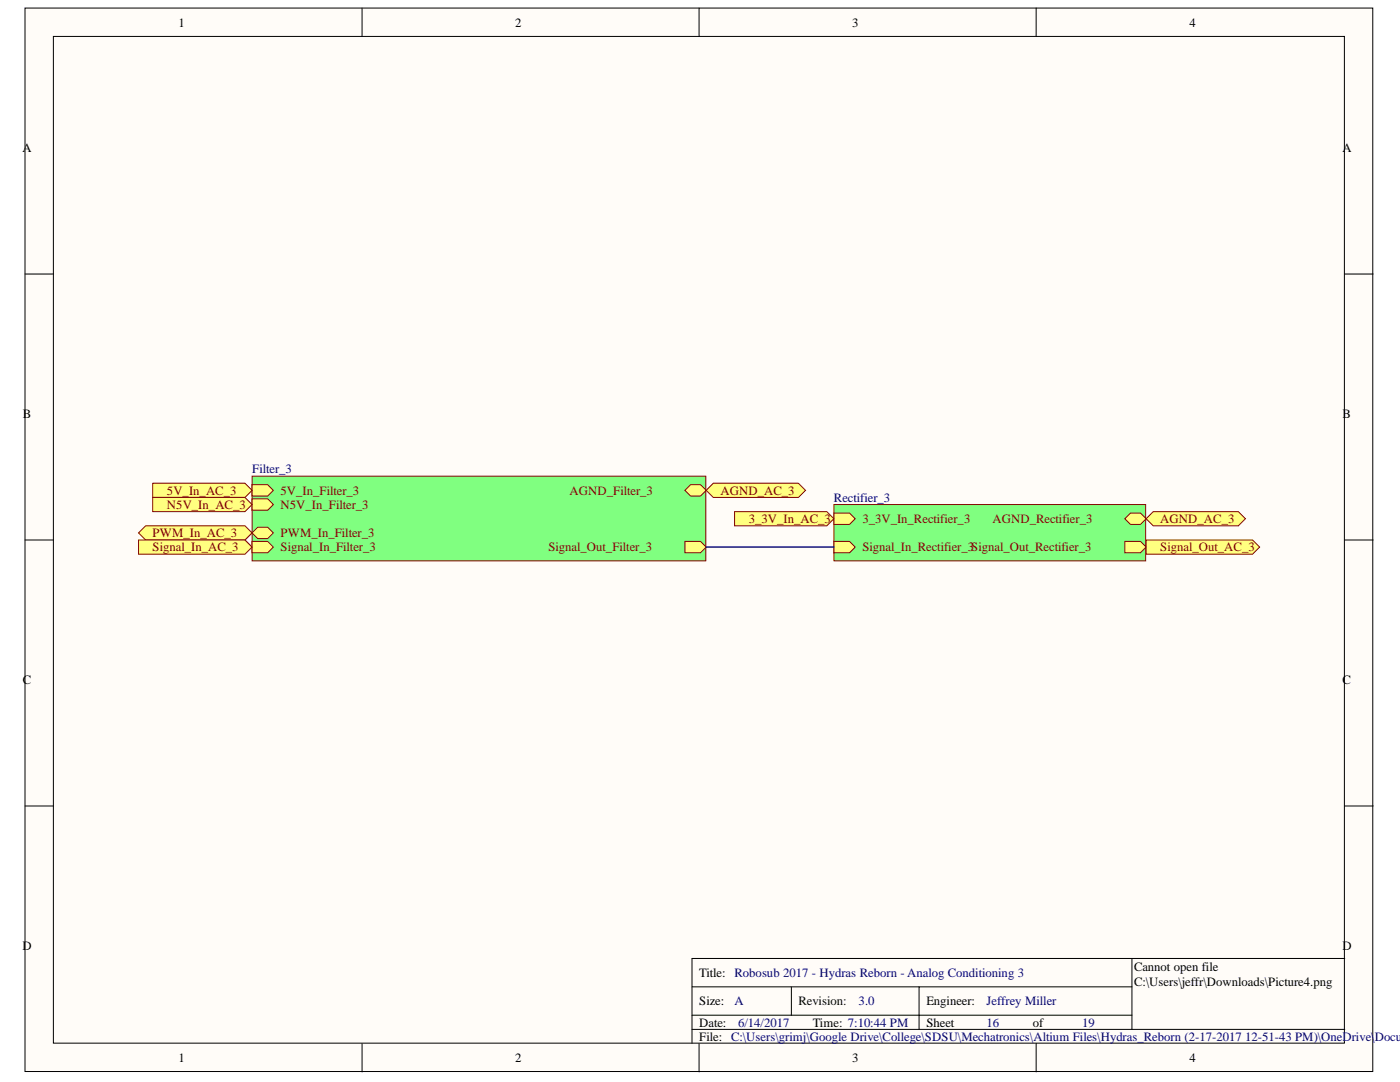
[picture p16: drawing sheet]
<svg xmlns="http://www.w3.org/2000/svg" width="279mm" height="216mm" viewBox="0 0 279 216" stroke-linecap="round" stroke-linejoin="round" font-family="sans-serif">
<defs><g id="words">
<g font-size="2.5">
<text x="35.6" y="5.3">1</text>
<text x="102.8" y="5.3">2</text>
<text x="170.1" y="5.3">3</text>
<text x="237.4" y="5.3">4</text>
<text x="4.5" y="30.4">A</text>
<text x="267.9" y="30.4">A</text>
<text x="4.6" y="83.5">B</text>
<text x="267.9" y="83.5">B</text>
<text x="4.6" y="136.6">C</text>
<text x="267.9" y="136.6">C</text>
<text x="4.5" y="189.6">D</text>
<text x="267.9" y="189.6">D</text>
<text x="139.5" y="195">Title: Robosub 2017 - Hydras Reborn - Analog Conditioning 3</text>
<text x="226.3" y="193.8">Cannot open file</text>
<text x="226.3" y="196.7">C:\Users\jeffr\Downloads\Picture4.png</text>
<text x="139.5" y="200.6">Size:</text>
<text x="184.9" y="200.6">Engineer:</text>
<text x="139.5" y="204.9">Date:</text>
<text x="139.5" y="207.6">File: C:\Users\grimj\Google Drive\College\SDSU\Mechatronics\Altium Files\Hydras_Reborn (2-17-2017 12-51-43 PM)\OneDrive\</text>
<text x="162.2" y="204.9">Time: 7:10:44 PM</text>
<text x="184.9" y="204.9">Sheet</text>
<text x="206.1" y="204.9">of</text>
<text x="35.6" y="212">1</text>
<text x="102.8" y="212">2</text>
<text x="170.1" y="212">3</text>
<text x="237.4" y="212">4</text>
</g>
<g font-size="2.5" fill="#000080">
<text x="50.3" y="94.5">Filter_3</text>
<text x="166.4" y="100.1">Rectifier_3</text>
<text x="146.6" y="200.6">A</text>
<text x="171.3" y="200.6">3.0</text>
<text x="196.9" y="200.6">Jeffrey Miller</text>
<text x="147.3" y="204.9">6/14/2017</text>
<text x="196.9" y="204.9">16</text>
<text x="216" y="204.9">19</text>
<text x="274.3" y="207.6">Docum</text>
</g>
<g font-size="2.5" fill="#800000">
<text x="33.3" y="98.7">5V_In_AC_3</text>
<text x="33.3" y="101.6">N5V_In_AC_3</text>
<text x="56" y="101.6">N5V_In_Filter_3</text>
<text x="56" y="98.7">5V_In_Filter_3</text>
<text x="113.7" y="98.7">AGND_Filter_3</text>
<text x="143.8" y="98.7">AGND_AC_3</text>
<text x="30.4" y="107.2">PWM_In_AC_3</text>
<text x="56" y="107.2">PWM_In_Filter_3</text>
<text x="149.4" y="104.4">3_3V_In_AC_3</text>
<text x="172.1" y="104.4">3_3V_In_Rectifier_3</text>
<text x="198.1" y="104.4">AGND_Rectifier_3</text>
<text x="231.6" y="104.4">AGND_AC_3</text>
<text x="30.4" y="110">Signal_In_AC_3</text>
<text x="56" y="110">Signal_In_Filter_3</text>
<text x="109.4" y="110">Signal_Out_Filter_3</text>
<text x="172.1" y="110">Signal_In_Rectifier_3Signal_Out_Rectifier_3</text>
<text x="231.6" y="110">Signal_Out_AC_3</text>
</g>
<text font-size="2.5" fill="#080d02" x="159.3" y="200.6">Revision:</text>
</g></defs>
<g fill="#fffcf8" stroke="#000" stroke-width=".2">
<path d="M5 1.6h269v212.2h-269z"/>
<path d="M10.7 7.3h257.6v200.8h-257.6z"/>
</g>
<g fill="none" stroke="#000" stroke-width=".2">
<path d="M72.3 1.6v5.7M139.5 1.6v5.7M206.8 1.6v5.7M5 54.7h5.7M268.4 54.7h5.7M5 107.8h5.7M268.4 107.8h5.7M5 160.8h5.7M268.4 160.8h5.7M138.1 196.9h45.3M157.9 196.9v5.7M225.9 196.9h-42.5v5.7h-45.3"/>
<path d="M225.9 191.3v14.1M268.4 191.3h-130.3v16.9M72.3 208.2v5.7M138.1 205.4h130.3M139.5 208.2v5.7M206.8 208.2v5.7M225.9 202.6h-42.5v2.8"/>
</g>
<path d="M166.4 100.7h62.3v11.2h-62.3z" fill="#80ff80" stroke="#800000" stroke-width=".2"/>
<path d="M224.5 103.5l1.1-1.1h2l1.1 1.1-1.1 1.1h-2z" fill-rule="evenodd" fill="#ffff80"/>
<path d="M224.5 103.5l1.1-1.1h2l1.1 1.1-1.1 1.1h-2z" fill="none" stroke="#800000" stroke-width=".2"/>
<path d="M166.4 108h3.1l1.2 1.2-1.2 1.1h-3.1z" fill-rule="evenodd" fill="#ffff80"/>
<path d="M166.4 108h3.1l1.2 1.2-1.2 1.1h-3.1z" fill="none" stroke="#800000" stroke-width=".2"/>
<path d="M224.5 108h3.1l1.1 1.2-1.1 1.1h-3.1z" fill-rule="evenodd" fill="#ffff80"/>
<path d="M224.5 108h3.1l1.1 1.2-1.1 1.1h-3.1z" fill="none" stroke="#800000" stroke-width=".2"/>
<path d="M166.4 102.4h3.1l1.2 1.1-1.2 1.1h-3.1z" fill-rule="evenodd" fill="#ffff80"/>
<path d="M166.4 102.4h3.1l1.2 1.1-1.2 1.1h-3.1z" fill="none" stroke="#800000" stroke-width=".2"/>
<path d="M50.3 95h90.6v16.9h-90.6z" fill="#80ff80" stroke="#800000" stroke-width=".2"/>
<path d="M136.7 108h3.1l1.1 1.2-1.1 1.1h-3.1z" fill-rule="evenodd" fill="#ffff80"/>
<path d="M136.7 108h3.1l1.1 1.2-1.1 1.1h-3.1z" fill="none" stroke="#800000" stroke-width=".2"/>
<path d="M50.3 99.5h3.1l1.2 1.2-1.2 1.1h-3.1z" fill-rule="evenodd" fill="#ffff80"/>
<path d="M50.3 99.5h3.1l1.2 1.2-1.2 1.1h-3.1z" fill="none" stroke="#800000" stroke-width=".2"/>
<path d="M50.3 108h3.1l1.2 1.2-1.2 1.1h-3.1z" fill-rule="evenodd" fill="#ffff80"/>
<path d="M50.3 108h3.1l1.2 1.2-1.2 1.1h-3.1z" fill="none" stroke="#800000" stroke-width=".2"/>
<path d="M136.7 97.8l1.1-1.1h2l1.1 1.1-1.1 1.2h-2z" fill-rule="evenodd" fill="#ffff80"/>
<path d="M136.7 97.8l1.1-1.1h2l1.1 1.1-1.1 1.2h-2z" fill="none" stroke="#800000" stroke-width=".2"/>
<path d="M50.3 96.7h3.1l1.2 1.1-1.2 1.2h-3.1z" fill-rule="evenodd" fill="#ffff80"/>
<path d="M50.3 96.7h3.1l1.2 1.1-1.2 1.2h-3.1z" fill="none" stroke="#800000" stroke-width=".2"/>
<path d="M50.3 106.3l1.1-1.1h2l1.2 1.1-1.2 1.2h-2z" fill-rule="evenodd" fill="#ffff80"/>
<path d="M50.3 106.3l1.1-1.1h2l1.2 1.1-1.2 1.2h-2z" fill="none" stroke="#800000" stroke-width=".2"/>
<g fill="#ffff80" stroke="#800000" stroke-width=".2">
<path d="M140.9 97.8l1.5-1.4h16.9l1.5 1.4-1.5 1.5h-16.9z" fill-rule="evenodd"/>
<path d="M30.5 96.4h18.4l1.4 1.4-1.4 1.5h-18.4z" fill-rule="evenodd"/>
<path d="M30.5 99.3h18.4l1.4 1.4-1.4 1.4h-18.4z" fill-rule="evenodd"/>
<path d="M27.6 106.3l1.5-1.4h19.8l1.4 1.4-1.4 1.5h-19.8z" fill-rule="evenodd"/>
<path d="M27.6 107.8h21.3l1.4 1.4-1.4 1.4h-21.3z" fill-rule="evenodd"/>
<path d="M228.7 103.5l1.5-1.4h16.9l1.5 1.4-1.5 1.4h-16.9z" fill-rule="evenodd"/>
<path d="M228.7 107.8h21.3l1.4 1.4-1.4 1.4h-21.3z" fill-rule="evenodd"/>
<path d="M146.6 102.1h18.4l1.4 1.4-1.4 1.4h-18.4z" fill-rule="evenodd"/>
</g>
<path d="M140.9 109.2h25.5" fill="none" stroke="#000080" stroke-width=".28"/>
<use href="#words"/>
</svg>
